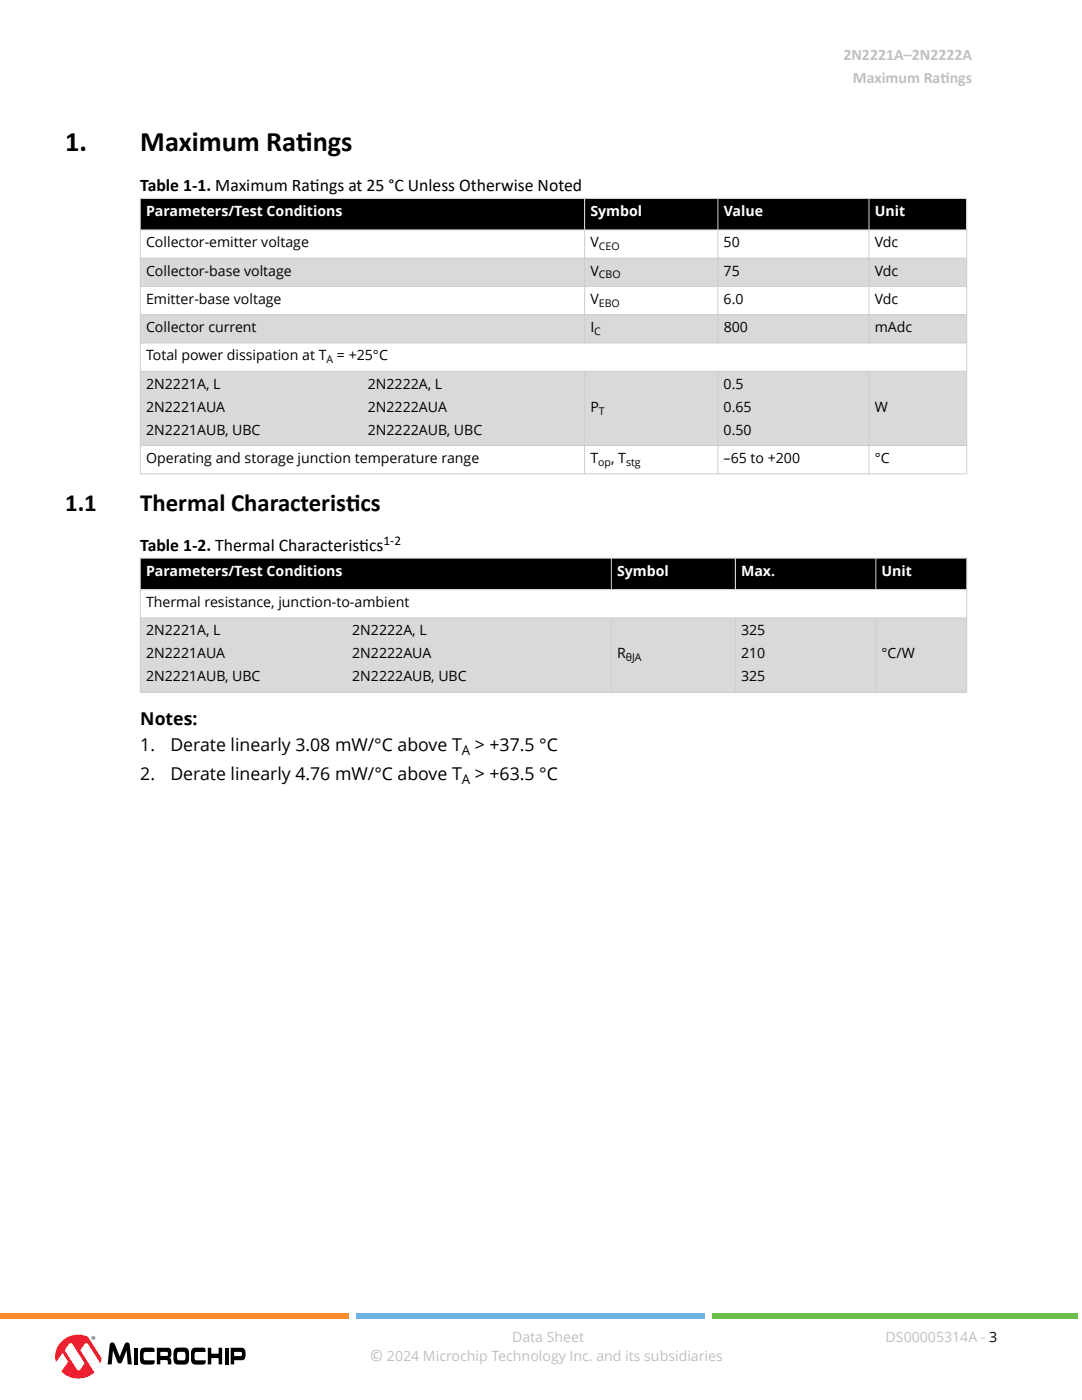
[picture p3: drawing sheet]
<svg xmlns="http://www.w3.org/2000/svg" width="216mm" height="279mm" viewBox="0 0 216 279" stroke-linecap="round" stroke-linejoin="round" font-family="sans-serif">
<defs><g id="words">
<g font-size="5.6">
<text x="13" y="30.2">1.</text>
<text x="28" y="30.2">Maximum Rat</text>
<text x="59.1" y="30.2">ings</text>
</g>
<g font-size="4.9">
<text x="13" y="102">1.1</text>
<text x="28" y="102">Thermal Characterist</text>
<text x="69" y="102">ics</text>
</g>
<g font-size="3.5">
<text x="28" y="38.1">Table 1-1. Maximum Rat</text>
<text x="61.9" y="38.1">ings at 25 °C Unless Otherwise Noted</text>
<text x="28" y="109.9">Table 1-2. Thermal Characterist</text>
<text x="71.7" y="109.9">ics</text>
<text x="28" y="144.7">Notes:</text>
<text x="28" y="149.9">1.</text>
<text x="34" y="149.9">Derate linearly 3.08 mW/°C above T</text>
<text x="94.7" y="149.9">&gt; +37.5 °C</text>
<text x="28" y="155.7">2.</text>
<text x="34" y="155.7">Derate linearly 4.76 mW/°C above T</text>
<text x="94.7" y="155.7">&gt; +63.5 °C</text>
</g>
<g font-size="3.2" fill="#c0c0c0">
<text x="168.3" y="12">2N2221A–2N2222A</text>
<text x="170.2" y="16.6">Maximum Rat</text>
<text x="187.7" y="16.6">ings</text>
<text x="73.8" y="271.7">©</text>
</g>
<g font-size="2.8" fill="#fff">
<text x="29.1" y="43.1">Parameters/Test Conditions</text>
<text x="117.8" y="43.1">Symbol</text>
<text x="144.4" y="43.1">Value</text>
<text x="174.5" y="43.1">Unit</text>
<text x="29.1" y="114.9">Parameters/Test Conditions</text>
<text x="123.1" y="114.9">Symbol</text>
<text x="147.9" y="114.9">Max.</text>
<text x="175.9" y="114.9">Unit</text>
</g>
<g font-size="2.8">
<text x="29.1" y="49.4">Collector-emitter voltage</text>
<text x="117.8" y="49.4">V</text>
<text x="144.4" y="49.4">50</text>
<text x="174.5" y="49.4">Vdc</text>
<text x="29.1" y="55">Collector-base voltage</text>
<text x="117.8" y="55">V</text>
<text x="144.4" y="55">75</text>
<text x="174.5" y="55">Vdc</text>
<text x="29.1" y="60.6">Emitter-base voltage</text>
<text x="117.8" y="60.6">V</text>
<text x="144.4" y="60.6">6.0</text>
<text x="174.5" y="60.6">Vdc</text>
<text x="29.1" y="66.3">Collector current</text>
<text x="29.1" y="71.9">Total power dissipation at T</text>
<text x="67.2" y="71.9">= +25°C</text>
<text x="117.8" y="66.3">I</text>
<text x="144.4" y="66.3">800</text>
<text x="174.5" y="66.3">mAdc</text>
<text x="29.1" y="77.6">2N2221A, L</text>
<text x="73.4" y="77.6">2N2222A, L</text>
<text x="144.4" y="77.6">0.5</text>
<text x="29.1" y="82.2">2N2221AUA</text>
<text x="73.4" y="82.2">2N2222AUA</text>
<text x="117.8" y="82.2">P</text>
<text x="144.4" y="82.2">0.65</text>
<text x="174.5" y="82.2">W</text>
<text x="29.1" y="86.7">2N2221AUB, UBC</text>
<text x="73.4" y="86.7">2N2222AUB, UBC</text>
<text x="144.4" y="86.7">0.50</text>
<text x="29.1" y="92.4">Operating and storage junction temperature range</text>
<text x="117.8" y="92.4">T</text>
<text x="121.9" y="92.4">, T</text>
<text x="144.4" y="92.4">–65 to +200</text>
<text x="174.5" y="92.4">°C</text>
<text x="29.1" y="121.2">Thermal resistance, junction-to-ambient</text>
<text x="29.1" y="126.8">2N2221A, L</text>
<text x="29.1" y="131.4">2N2221AUA</text>
<text x="70.3" y="126.8">2N2222A, L</text>
<text x="70.3" y="131.4">2N2222AUA</text>
<text x="123.1" y="131.4">R</text>
<text x="147.9" y="126.8">325</text>
<text x="147.9" y="131.4">210</text>
<text x="175.9" y="131.4">°C/W</text>
<text x="29.1" y="136">2N2221AUB, UBC</text>
<text x="70.3" y="136">2N2222AUB, UBC</text>
<text x="147.9" y="136">325</text>
</g>
<g font-size="2.8" fill="#c0c0c0">
<text x="102.2" y="267.7">Data Sheet</text>
<text x="176.7" y="267.7">DS00005314A - 3</text>
<text x="77.2" y="271.7">2024 Microchip Technology Inc. and its subsidiaries</text>
</g>
<g font-size="2.6">
<text x="76.5" y="108.7">1-2</text>
<text x="92.1" y="150.7">A</text>
<text x="92.1" y="156.4">A</text>
</g>
<g font-size="2.1">
<text x="119.5" y="49.9">CEO</text>
<text x="119.5" y="55.6">CBO</text>
<text x="119.5" y="61.2">EBO</text>
<text x="118.6" y="66.8">C</text>
<text x="65.2" y="72.5">A</text>
<text x="119.5" y="82.7">T</text>
<text x="119.4" y="93">op</text>
<text x="124.9" y="93">stg</text>
<text x="124.9" y="132">θJA</text>
</g>
</g></defs>
<path d="M28 51.5h164.9v5.7h-164.9z" fill-rule="evenodd" fill="#d9d9d9"/>
<path d="M28 57.2h164.9v5.6h-164.9z" fill-rule="evenodd" fill="#fff"/>
<path d="M28 62.8h164.9v5.7h-164.9z" fill-rule="evenodd" fill="#d9d9d9"/>
<path d="M28 68.5h164.9v5.6h-164.9z" fill-rule="evenodd" fill="#fff"/>
<path d="M28 74.1h164.9v14.8h-164.9z" fill-rule="evenodd" fill="#d9d9d9"/>
<path d="M28 88.9h164.9v5.7h-164.9z" fill-rule="evenodd" fill="#fff"/>
<g fill="#000">
<path d="M28.1 39.7h88.5v6.1h-88.5z" fill-rule="evenodd"/>
<path d="M116.7 39.7h26.5v6.1h-26.5z" fill-rule="evenodd"/>
<path d="M143.3 39.7h30v6.1h-30z" fill-rule="evenodd"/>
<path d="M173.5 39.7h19.3v6.1h-19.3z" fill-rule="evenodd"/>
</g>
<g fill="none" stroke="#cdcdcd" stroke-width=".2">
<path d="M27.9 39.6h165.1M28 39.5v55.1M116.7 39.5v29M143.3 39.5v29M173.4 39.5v29M192.9 39.5v55.1M27.9 45.9h165.1M27.9 51.5h165.1M27.9 57.2h165.1M27.9 62.8h165.1M27.9 68.5h165.1M27.9 74.1h165.1"/>
<path d="M116.7 74.1v20.5M143.3 74.1v20.5M173.4 74.1v20.5M27.9 88.9h165.1M27.9 94.6h165.1"/>
</g>
<g fill="#fff">
<path d="M13 98.1h15v5.3h-15z" fill-rule="evenodd"/>
<path d="M28 117.7h164.9v5.6h-164.9z" fill-rule="evenodd"/>
</g>
<path d="M28 123.3h164.9v14.8h-164.9z" fill-rule="evenodd" fill="#d9d9d9"/>
<g fill="#000">
<path d="M28.1 111.5h93.8v6.1h-93.8z" fill-rule="evenodd"/>
<path d="M122.1 111.5h24.5v6.1h-24.5z" fill-rule="evenodd"/>
<path d="M146.8 111.5h27.9v6.1h-27.9z" fill-rule="evenodd"/>
<path d="M174.8 111.5h18v6.1h-18z" fill-rule="evenodd"/>
</g>
<path d="M27.9 111.4h165.1M27.9 117.7h165.1M28 111.3v26.9M122 111.3v6.5M146.7 111.3v6.5M174.8 111.3v6.5M192.9 111.3v26.9M27.9 123.3h165.1M27.9 138.1h165.1M122 123.3v14.9M146.7 123.3v14.9M174.8 123.3v14.9" fill="none" stroke="#cdcdcd" stroke-width=".2"/>
<g fill="#000">
<path d="M22.1 268a.56 .56 0 0 1 .8 .3l1 2.4 .9-2.4a.53 .53 0 0 1 .5-.4 .53 .53 0 0 1 .5 .3l.5 4.1h-.8l-.2-2.8-.9 2.2a.52 .52 0 0 1-.5 .4 .52 .52 0 0 1-.5-.4l-.9-2.2-.2 2.8h-.8l.4-3.9zM26.7 269h.8v3.3h-.8zM28.3 269.1l1.9-.2 .5 .2 .1 .7-2 .1-.1 .3-.1 .6 .2 .6 2.1 .1-.1 .6a3.1 3.1 0 0 1-2.5 .1 2.15 2.15 0 0 1-.4-2.1l.1-.5zM38.5 269.1l1.9-.2 .5 .2 .1 .7-2 .1-.2 .3v.6l.2 .6 2.1 .1-.1 .6a3.1 3.1 0 0 1-2.5 .1 3.1 3.1 0 0 1 0-3.1zM41.5 269h.7v1.2h1.4v-1.2h.7v3.3h-.7v-1.3h-1.4v1.3h-.7zM44.8 269h.8v3.3h-.8z"/>
<path d="M31.3 269v3.3h.7v-.9l1.4 .1 .1 .8h.7a1.01 1.01 0 0 0-.4-1.3 1.44 1.44 0 0 0 0-2zM32 269.8h1.4l.1 .7-.2 .1h-1.3z"/>
<path d="M35 269.1l1.7-.2a.93 .93 0 0 1 1 1.2 2.15 2.15 0 0 1-.4 2.1l-1.7 .1a.93 .93 0 0 1-1-1.2 2.15 2.15 0 0 1 .4-2zM35.4 270v1.3a1.55 1.55 0 0 0 1.4 .1l.2-.3v-.6a.49 .49 0 0 0-.4-.7h-.8z"/>
<path d="M46 269v3.3h.7v-.8h1.7a1.39 1.39 0 0 0 .6-1.8 .75 .75 0 0 0-.8-.7zM46.7 269.8h1.3a.47 .47 0 0 1 .3 .4 .47 .47 0 0 1-.2 .4h-1.4z"/>
</g>
<path d="M12.1 267.9a4.8 4.8 0 0 1 4.9-1.3l3.2 4.7a4.6 4.6 0 0 1-5.2 3.8 4.6 4.6 0 0 1-3.9-5.1l.2-.8z" fill="#fff"/>
<path d="M12.1 267.9a4.2 4.2 0 0 0-.9 4l1.3-1.9 .9 1.4a.55 .55 0 0 1-.1 .8l-1.1 1.5a4.8 4.8 0 0 0 6.6 .2l-2.8-4.4 .3-.4a1.55 1.55 0 0 1 1-1l.4 .3 2.3 3.7 .3-1-2.8-4.3a4.7 4.7 0 0 0-5.4 1.1zM13.7 268.3l.3-.2 .4 .1 2.4 3.7a1.28 1.28 0 0 1-.6 1.1l-.5 .5-.4-.2-2.4-3.9z" fill="#ed1c2e"/>
<path d="M18.3 267a.36 .36 0 0 1 .7 0 .36 .36 0 0 1-.7 0zM18.3 267a.3 .3 0 0 0 .6 0 .3 .3 0 0 0-.6 0zM18.5 266.8h.3v.4l-.2-.2-.1 .2zM18.6 266.9l.1 .1z" fill="#000"/>
<path d="M0 262h69.6v1.1h-69.6z" fill="#f98d2b"/>
<path d="M71 262h69.6v1.1h-69.6z" fill="#6fb2e3"/>
<path d="M142.1 262h72.9v1.1h-72.9z" fill="#6abf4b"/>
<use href="#words"/>
</svg>
